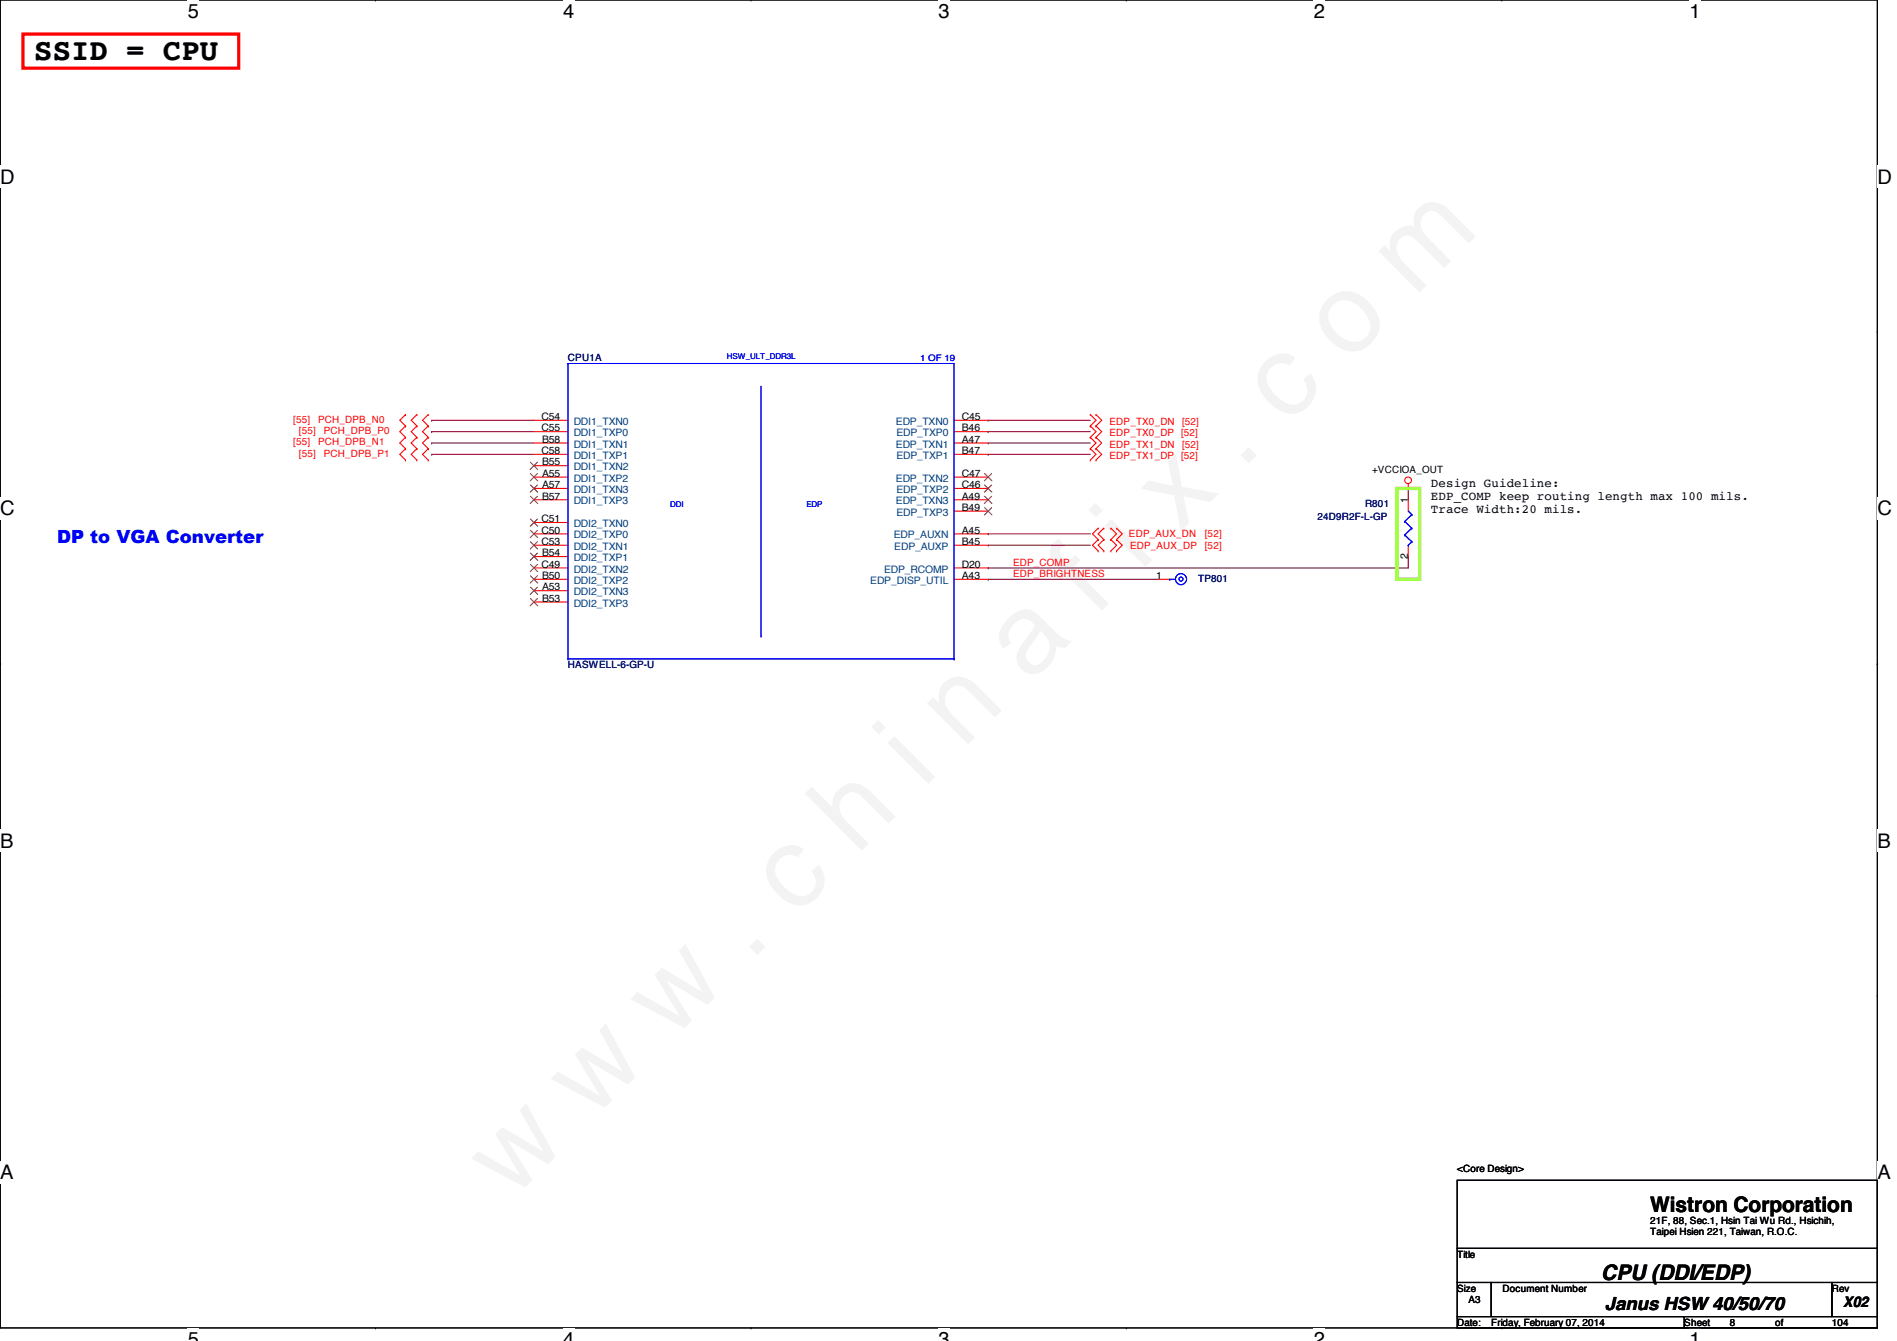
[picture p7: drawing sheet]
<svg xmlns="http://www.w3.org/2000/svg" width="297mm" height="210mm" viewBox="0 0 297 210" stroke-linecap="round" stroke-linejoin="round" font-family="sans-serif">
<defs><g id="words">
<text font-size="17.6" fill="#00f" x="80.1" y="188" transform="rotate(-45 80.1 188)">w w w . c h i n a f i x . c o m</text>
<text font-size="4.8" x="5.4" y="9.4">SSID = CPU</text>
<g font-size="3.3">
<text x="258.4" y="189.7">Wistron Corporation</text>
<text x="250.7" y="200.4">CPU (DDI/EDP)</text>
</g>
<g font-size="3.1">
<text x="29.4" y="2.8">5</text>
<text x="88.2" y="2.8">4</text>
<text x="147" y="2.8">3</text>
<text x="205.7" y="2.8">2</text>
<text x="264.5" y="2.8">1</text>
<text x="0" y="28.7">D</text>
<text x="294" y="28.7">D</text>
<text x="0" y="80.7">C</text>
<text x="294" y="80.7">C</text>
<text x="0" y="132.7">B</text>
<text x="294" y="132.7">B</text>
<text x="0" y="184.6">A</text>
<text x="294" y="184.6">A</text>
<text x="29.4" y="210.7">5</text>
<text x="88.2" y="210.7">4</text>
<text x="147" y="210.7">3</text>
<text x="205.7" y="210.7">2</text>
<text x="264.5" y="210.7">1</text>
</g>
<text font-size="2.8" fill="#00f" x="8.9" y="84.9">DP to VGA Converter</text>
<text font-size="2.8" x="251.3" y="205.1">Janus HSW 40/50/70</text>
<text font-size="2.3" x="288.6" y="204.6">X02</text>
<g font-size="1.9">
<text x="224.1" y="76.2">Design Guideline:</text>
<text x="224.1" y="78.3">EDP_COMP keep routing length max 100 mils.</text>
<text x="224.1" y="80.3">Trace Width:20 mils.</text>
</g>
<g font-size="1.6" fill="#000080">
<text x="88.9" y="56.6">CPU1A</text>
<text x="206.3" y="81.4">24D9R2F-L-GP</text>
<text x="213.7" y="79.3">R801</text>
<text x="187.6" y="91.1">TP801</text>
<text x="88.9" y="104.6">HASWELL-6-GP-U</text>
</g>
<g font-size="1.6">
<text x="84.8" y="65.7">C54</text>
<text x="150.6" y="65.7">C45</text>
<text x="84.8" y="67.5">C55</text>
<text x="84.8" y="71.1">C58</text>
<text x="84.9" y="69.3">B58</text>
<text x="150.6" y="67.5">B46</text>
<text x="150.6" y="69.3">A47</text>
<text x="150.6" y="71.1">B47</text>
<text x="84.9" y="72.9">B55</text>
<text x="84.9" y="74.6">A55</text>
<text x="84.9" y="76.4">A57</text>
<text x="150.6" y="74.6">C47</text>
<text x="150.6" y="76.4">C46</text>
<text x="214.8" y="74">+VCCIOA_OUT</text>
<text x="84.8" y="83.5">C50</text>
<text x="84.8" y="81.7">C51</text>
<text x="84.9" y="78.2">B57</text>
<text x="150.6" y="78.2">A49</text>
<text x="150.6" y="80">B49</text>
<text x="150.6" y="83.5">A45</text>
<text x="220.5" y="78.8" transform="rotate(-90 220.5 78.8)">1</text>
<text x="84.8" y="85.3">C53</text>
<text x="84.8" y="88.9">C49</text>
<text x="84.9" y="87.1">B54</text>
<text x="150.6" y="85.3">B45</text>
<text x="150.6" y="88.9">D20</text>
<text x="220.5" y="87.5" transform="rotate(-90 220.5 87.5)">2</text>
<text x="84.9" y="90.6">B50</text>
<text x="84.9" y="92.4">A53</text>
<text x="84.9" y="94.2">B53</text>
<text x="150.6" y="90.6">A43</text>
<text x="181.1" y="90.6">1</text>
<text x="228.2" y="183.5">&lt;Core Design&gt;</text>
<text x="258.4" y="191.5">21F, 88, Sec.1, Hsin Tai Wu Rd., Hsichih,</text>
<text x="228.2" y="196.8">Title</text>
<text x="258.4" y="193.3">Taipei Hsien 221, Taiwan, R.O.C.</text>
<text x="228.2" y="202.2">Size</text>
<text x="230" y="204">A3</text>
<text x="235.3" y="202.2">Document Number</text>
<text x="286.8" y="202.2">Rev</text>
<text x="228.2" y="207.5">Date:</text>
<text x="233.5" y="207.5">Friday, February 07, 2014</text>
<text x="263.7" y="207.5">Sheet</text>
<text x="270.8" y="207.5">8</text>
<text x="278" y="207.5">of</text>
<text x="286.8" y="207.5">104</text>
</g>
<g font-size="1.6" fill="#f00">
<text x="45.9" y="66.2">[55]</text>
<text x="45.9" y="69.7">[55]</text>
<text x="46.8" y="67.9">[55]</text>
<text x="46.8" y="71.5">[55]</text>
<text x="49.8" y="66.2">PCH_DPB_N0</text>
<text x="49.8" y="69.7">PCH_DPB_N1</text>
<text x="50.7" y="67.9">PCH_DPB_P0</text>
<text x="50.7" y="71.5">PCH_DPB_P1</text>
<text x="173.7" y="68.3">EDP_TX0_DP [52]</text>
<text x="173.7" y="66.5">EDP_TX0_DN</text>
<text x="173.7" y="71.8">EDP_TX1_DP [52]</text>
<text x="173.7" y="70.1">EDP_TX1_DN</text>
<text x="185.1" y="66.5">[52]</text>
<text x="185.1" y="70.1">[52]</text>
<text x="158.6" y="88.6">EDP_COMP</text>
<text x="176.8" y="84.1">EDP_AUX_DN</text>
<text x="177" y="85.9">EDP_AUX_DP</text>
<text x="188.7" y="85.9">[52]</text>
<text x="188.7" y="84.1">[52]</text>
<text x="158.6" y="90.3">EDP_BRIGHTNESS</text>
</g>
<g font-size="1.6" fill="#004080">
<text x="89.8" y="66.5">DDI1_TXN0</text>
<text x="89.8" y="68.3">DDI1_TXP0</text>
<text x="89.8" y="70.1">DDI1_TXN1</text>
<text x="89.8" y="71.8">DDI1_TXP1</text>
<text x="140.3" y="66.5">EDP_TXN0</text>
<text x="140.3" y="70.1">EDP_TXN1</text>
<text x="140.4" y="68.3">EDP_TXP0</text>
<text x="140.4" y="71.8">EDP_TXP1</text>
<text x="89.8" y="73.6">DDI1_TXN2</text>
<text x="89.8" y="75.4">DDI1_TXP2</text>
<text x="89.8" y="77.2">DDI1_TXN3</text>
<text x="140.3" y="75.4">EDP_TXN2</text>
<text x="140.4" y="77.2">EDP_TXP2</text>
<text x="89.8" y="79">DDI1_TXP3</text>
<text x="89.8" y="82.5">DDI2_TXN0</text>
<text x="140.3" y="79">EDP_TXN3</text>
<text x="140.4" y="80.7">EDP_TXP3</text>
<text x="89.8" y="87.8">DDI2_TXP1</text>
<text x="89.8" y="84.3">DDI2_TXP0</text>
<text x="89.8" y="86.1">DDI2_TXN1</text>
<text x="89.8" y="89.6">DDI2_TXN2</text>
<text x="138.4" y="89.6">EDP_RCOMP</text>
<text x="140" y="84.3">EDP_AUXN</text>
<text x="140" y="86.1">EDP_AUXP</text>
<text x="89.8" y="91.4">DDI2_TXP2</text>
<text x="89.8" y="93.2">DDI2_TXN3</text>
<text x="89.8" y="95">DDI2_TXP3</text>
<text x="136.3" y="91.4">EDP_DISP_UTIL</text>
</g>
<text font-size="1.4" fill="#00f" x="144.1" y="56.4">1 OF 19</text>
<g font-size="1.3" fill="#00f">
<text x="113.8" y="56.3">HSW_ULT_DDR3L</text>
<text x="104.9" y="79.4">DDI</text>
<text x="126.3" y="79.4">EDP</text>
</g>
</g></defs>
<path d="M0 0h294v207.9h-294z" fill="none" stroke="#000" stroke-width=".17"/>
<g fill="#fff">
<path d="M29.4 0h1.8v3.5h-1.8z"/>
<path d="M29.4 207.9h1.8v2h-1.8z"/>
</g>
<path d="M58.8 0h.1M58.8 207.9h.1" fill="none" stroke="#000" stroke-width=".17"/>
<g fill="#fff">
<path d="M88.2 0h1.7v3.5h-1.7z"/>
<path d="M88.2 207.9h1.7v2h-1.7z"/>
</g>
<path d="M117.6 0h.1M117.6 207.9h.1" fill="none" stroke="#000" stroke-width=".17"/>
<g fill="#fff">
<path d="M147 0h1.7v3.5h-1.7z"/>
<path d="M147 207.9h1.7v2h-1.7z"/>
</g>
<path d="M176.4 0h.1M176.4 207.9h.1" fill="none" stroke="#000" stroke-width=".17"/>
<g fill="#fff">
<path d="M205.7 0h1.8v3.5h-1.8z"/>
<path d="M205.7 207.9h1.8v2h-1.8z"/>
</g>
<path d="M235.2 0h.1M235.2 207.9h.1" fill="none" stroke="#000" stroke-width=".17"/>
<g fill="#fff">
<path d="M264.5 0h1.8v3.5h-1.8z"/>
<path d="M264.5 207.9h1.8v2h-1.8z"/>
<path d="M0 26h2.3v3.4h-2.3z"/>
<path d="M294 26h2.2v3.4h-2.2z"/>
<path d="M0 77.9h2.3v3.5h-2.3z"/>
<path d="M294 77.9h2.2v3.5h-2.2z"/>
</g>
<path d="M0 51.9h.1M294 51.9h.1" fill="none" stroke="#000" stroke-width=".17"/>
<g fill="#fff">
<path d="M0 129.9h2.1v3.4h-2.1z"/>
<path d="M294 129.9h2v3.4h-2z"/>
</g>
<path d="M0 103.9h.1M294 103.9h.1" fill="none" stroke="#000" stroke-width=".17"/>
<path d="M0 103.9h.1M294 103.9h.1" fill="none" stroke="#000" stroke-width=".16"/>
<g fill="#fff">
<path d="M0 181.8h2.1v3.5h-2.1z"/>
<path d="M294 181.8h2v3.5h-2z"/>
</g>
<path d="M0 155.9h.1M294 155.9h.1M228.2 184.7h65.8v10.7h-65.8zM228.2 195.4h65.8v5.3h-65.8zM228.2 200.7h5.3v5.4h-5.3zM228.2 206.1h35.5v1.8h-35.5zM233.5 200.7h53.3v5.4h-53.3zM263.7 206.1h30.3v1.8h-30.3zM286.8 200.7h7.2v5.4h-7.2z" fill="none" stroke="#000" stroke-width=".17"/>
<path d="M154.7 88.9h65.8" fill="none" stroke="#800040" stroke-width=".17"/>
<g fill="none" stroke="#f00" stroke-width=".17">
<path d="M63.5 66.7h.1M63.5 64.9h.1M63.5 68.5h.1M63.5 70.2h.1M63.5 72h.1M63.5 66.7l-.9 .9 .9 .9M63.5 68.5l-.9 .8 .9 .9M63.5 64.9l-.9 .9 .9 .9M63.5 70.2l-.9 .9 .9 .9M65.3 64.9h.1M65.3 66.7h.1M65.3 68.5h.1"/>
<path d="M65.3 70.2h.1M65.3 72h.1M65.3 64.9l-.9 .9 .9 .9M65.3 66.7l-.9 .9 .9 .9M65.3 68.5l-.9 .8 .9 .9M65.3 70.2l-.9 .9 .9 .9M67.1 66.7h.1M67.1 64.9h.1M67.1 68.5h.1M67.1 70.2h.1M67.1 72h.1M67.1 66.7l-.9 .9 .9 .9"/>
<path d="M67.1 64.9l-.9 .9 .9 .9M67.1 68.5l-.9 .8 .9 .9M67.1 70.2l-.9 .9 .9 .9"/>
</g>
<path d="M3.6 5.3h33.8v5.4h-33.8z" fill="none" stroke="#f00" stroke-width=".51"/>
<path d="M88.9 56.9h60.5v46.2h-60.5zM119.2 60.5v39.1" fill="none" stroke="#00f" stroke-width=".16"/>
<use href="#words"/>
</svg>
